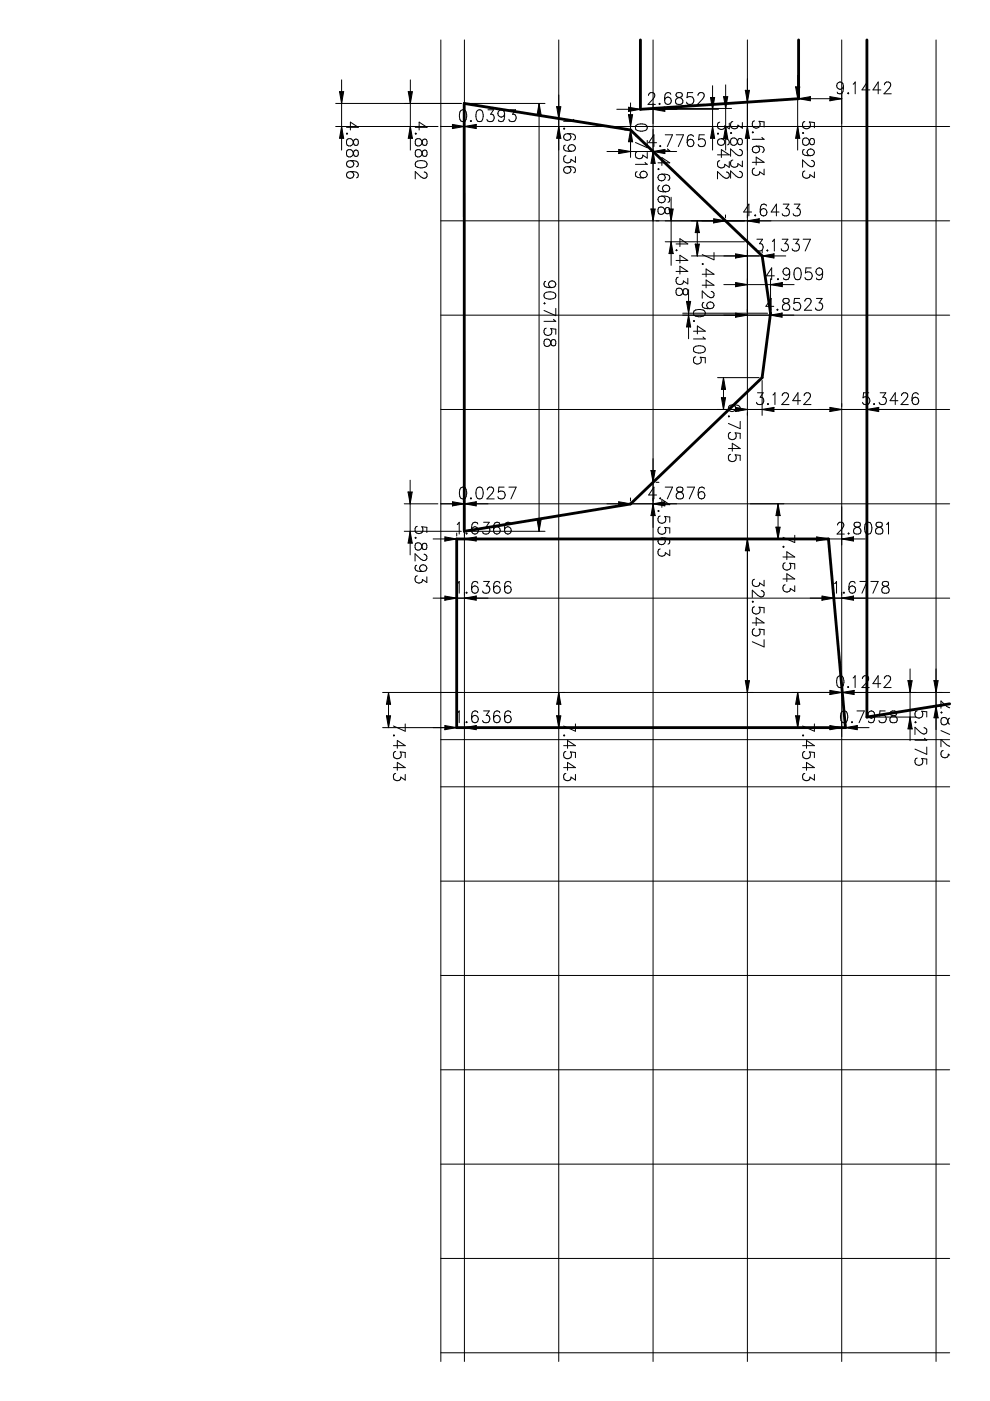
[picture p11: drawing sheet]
<svg xmlns="http://www.w3.org/2000/svg" width="210mm" height="297mm" viewBox="0 0 210 297" stroke-linecap="round" stroke-linejoin="round" font-family="sans-serif">
<g fill="none" stroke="#000" stroke-width=".21">
<path d="M72 19.4h.9l-.5 2.5zM72 19.4l.4 .3M72.1 19.5h.6l-.3 1.9zM72.3 19.6h.3l-.2 1.2zM72.4 19.7v.6zM72.4 16.9v14.9M86.6 19.4h.8l-.4 2.5zM86.6 19.4l.4 .3M86.7 19.5h.6l-.3 1.9zM86.8 19.6h.4l-.2 1.2zM87 19.7v.6zM87 16.9v14.9"/>
<path d="M93.5 8.5v280.2M98.5 8.5v280.2M118.5 8.5v280.2M138.5 8.5v280.2M143.5 19.8a.5 .5 0 0 0 .2 .8 .9 .9 0 0 1 .9 .4 .9 .9 0 0 1 0 1 .92 .92 0 0 1-1.4-.3 1.19 1.19 0 0 1 1.4-1.2l.1-.5a.8 .8 0 0 0-1.2-.2zM146.9 19.6h-1.1l-.1 1.1a.83 .83 0 0 1 1.2 0 .83 .83 0 0 1-.1 1.2 .83 .83 0 0 1-1.2-.2M151.1 18.2v13.6M153.9 18v13.8M158 19.2h.9l-.4 2.5zM158 19.2l.5 .3M158.2 19.3h.6l-.3 1.8zM158.3 19.4h.3l-.1 1.2z"/>
<path d="M158.5 19.5v.5zM158.5 8.5v280.2M168.7 18.4h.9l-.5 2.5zM168.7 18.4l.4 .3M168.8 18.5h.6l-.3 1.9zM169 18.6h.3l-.2 1.2zM169.1 18.7v.6zM169.1 15.9v15.9M169.3 19.7v.6M178.5 8.5v280.2M178.8 18.2a1.28 1.28 0 0 1-.6 1.7l-.6-.1-.1-.3M179.9 19.7v.2l-.2-.1z"/>
<path d="M180.9 17.9l.4-.5v2.5M184.4 19.1h-1.6l1.1-1.7v2.5M186.8 19.1h-1.7l1.1-1.7v2.5M187.5 18l.3-.5 .6-.1a.62 .62 0 0 1 .3 .9l-1.3 1.6h1.6M198.5 8.5v280.2M71.2 26.8h21.6M71.2 21.9h26.6M72.4 26.8l.5 2.5h-.9zM72.4 27.4l.3 1.8h-.6zM72.4 27.9l.2 1.2h-.3zM72.4 28.5v.5zM72.4 29l.5 .3"/>
<path d="M73.5 27h2.5l-1.7-1.1v1.7M73.6 29.6a.77 .77 0 0 1 .8-.2 .77 .77 0 0 1 .5 .7l.1 .4a.53 .53 0 0 0 .8 .2 .82 .82 0 0 0-.2-1.2l-.5 .1-.1 .2a.9 .9 0 0 1-.4 1 .9 .9 0 0 1-1-.1zM73.6 31.9a.77 .77 0 0 1 .8-.2 .77 .77 0 0 1 .5 .7l.1 .4a.53 .53 0 0 0 .8 .3 .82 .82 0 0 0-.2-1.3l-.5 .1-.1 .3a.9 .9 0 0 1-.4 .9 .9 .9 0 0 1-1 0zM73.6 28.2l.1 .1-.1 .1zM74.3 36.4a1.27 1.27 0 0 1 1.7 .6l-.2 .6-.2 .1M74.3 34.1a1.27 1.27 0 0 1 1.7 .6l-.2 .6-.2 .1M87 26.8l.4 2.5h-.8zM87 27.4l.3 1.8h-.6zM87 27.9l.2 1.2h-.4zM87 28.5v.5zM87 29l.4 .3M88 27h2.5l-1.6-1.1v1.7"/>
<path d="M88.1 29.6a.77 .77 0 0 1 .8-.2 .77 .77 0 0 1 .6 .7l.1 .4a.53 .53 0 0 0 .8 .2 .82 .82 0 0 0-.2-1.2l-.5 .1-.1 .2a.9 .9 0 0 1-.4 1 .9 .9 0 0 1-1.1-.1zM88.1 34.4a2.03 2.03 0 0 1 2.3 0 .7 .7 0 0 1-.3 1.1 2.25 2.25 0 0 1-2-.2zM88.1 31.9a.77 .77 0 0 1 .8-.2 .77 .77 0 0 1 .6 .7l.1 .4a.53 .53 0 0 0 .8 .3 .82 .82 0 0 0-.2-1.3l-.5 .1-.1 .3a.9 .9 0 0 1-.4 .9 .9 .9 0 0 1-1.1 0zM88.1 28.2l.2 .1-.2 .1zM89.9 36.5l.5 .2 .1 .7a.63 .63 0 0 1-.9 .3l-1.6-1.3v1.5M93.4 26.8h107.9M96 26.5l1.9 .3-1.9 .3zM96.1 26.7l1.2 .1-1.2 .2zM96.2 26.8l-.3 .5M96.2 26.8h.1M96.8 26.8h-.6M97.7 23.4a.7 .7 0 0 1 1.1 .4 2.25 2.25 0 0 1-.2 1.9 .77 .77 0 0 1-1.1-.4 2.2 2.2 0 0 1 .2-1.9z"/>
<path d="M98.4 25.6v.6M99 26.8l1.9-.3v.6zM99.1 21.9h16.4M99.6 26.8l1.2-.1v.3zM99.9 25.6v.2l-.2-.1zM100.7 26.8h.1M100.7 26.8h-.6M101 26.4v.9l-5.1-.9v.9M101 26.4l-5.1 .9M101 26.4l-.3 .4M101.3 23.4a.7 .7 0 0 1 1 .4 2.25 2.25 0 0 1-.2 1.9 .77 .77 0 0 1-1.1-.4 2.2 2.2 0 0 1 .3-1.9zM103.5 23.3h1.2l-.7 .9a.79 .79 0 0 1 .6 1.3 .79 .79 0 0 1-1.4-.2"/>
<path d="M107 24.1a1.28 1.28 0 0 1-.7 1.7l-.5-.1-.1-.3M108.1 23.3h1.2l-.6 .9a.79 .79 0 0 1 .6 1.3 .79 .79 0 0 1-1.4-.2M114.3 21.9v90.7M114.3 21.9l.4 2.5M114.3 21.9l-.4 2.5h.8M114.3 22.5l.3 1.8h-.6zM114.3 23l.2 1.2h-.4zM114.3 23.6v.5zM114.3 24.1l.4 .3M118 22.6h.9l-.4 2.5zM118 22.6l.5 .3M118.2 22.7h.6l-.3 1.9z"/>
<path d="M118.3 22.8h.3l-.1 1.2zM118.5 29h.1M118.5 22.9v.6M118.5 22.9h.1M118.5 26.8l.4 2.5h-.9zM118.5 27.4l.3 1.8h-.6zM118.5 27.9l.1 1.2h-.3zM118.5 28.5v.5M118.5 29l.4 .3M119.1 25.1h.6M119.6 27.2l.1 .1-.1 .1zM119.9 30.8a.69 .69 0 0 0-.3 1l.4 .2 1.2 .1"/>
<path d="M120 33a.79 .79 0 0 0-.2 1.4 .79 .79 0 0 0 1.3-.6l.9 .6v-1.2M120.3 28.3a1.27 1.27 0 0 1 1.7 .7l-.1 .5-.3 .2M120.3 35.3a1.27 1.27 0 0 1 1.7 .7l-.1 .5-.3 .1M121.5 25.3l.5 .4h-2.5M128.7 32.1h14.8M130.8 23.2h21.5M131.2 31.7l2.5 .4-2.5 .5zM131.3 31.8l1.8 .3-1.8 .3zM131.4 32l1.2 .1-1.2 .2zM131.5 32.1l-.3 .5M131.5 32.1h.1M132 32.1h-.5"/>
<path d="M132.4 27.6h.7M133.2 24.3h.9l-.4 2.5zM133.2 24.3l.5 .3M133.3 22.7l2.5 .5-2.5 .4zM133.4 22.9l1.8 .3-1.8 .3zM133.4 24.4h.6l-.3 1.9zM133.5 23l1.2 .2-1.2 .1zM133.5 24.5h.3l-.1 1.2zM133.6 23.2l-.3 .4M133.6 23.2h.1M133.7 29.8h.1M133.7 24.6v.6"/>
<path d="M133.7 24.6h.1M133.7 21.8v11.6M133.7 27.6l.4 2.5h-.9zM133.7 28.1l.3 1.9h-.6zM133.7 28.7l.1 1.2h-.3zM133.7 29.2v.6M133.7 29.8l.4 .3M134.1 23.2h-.5M134.8 26.6a2.03 2.03 0 0 1 2.3 0 .7 .7 0 0 1-.3 1.1 2.25 2.25 0 0 1-2-.2zM134.8 28.6l.2 .1-.2 .1zM135.1 36.4a.69 .69 0 0 0-.3 1l.4 .2 1.2 .1M135.2 32.1a.79 .79 0 0 0-.2 1.4 .79 .79 0 0 0 1.3-.6l.9 .6v-1.2"/>
<path d="M135.8 21.9v.7M136.8 34.4l.4 .4h-2.5M137.2 29.8v1.5l-2.5-1.1M137.5 20.2l.2-.4 .7-.2a.63 .63 0 0 1 .3 1l-1.3 1.5h1.5M138.5 34.3h.1M138.5 33.2l.1 1.2h-.3zM138.5 32.1l.4 2.5M138.5 32.1l-.5 2.5h.9M138.5 32.7l.3 1.8h-.6zM138.5 33.8v.5M138.5 23.2l2.5-.5v.9zM138.5 34.3l.4 .3"/>
<path d="M139 23.2l1.9-.3v.6zM139 32.1l1.9-.3v.6zM139.1 23h16M139.2 30.3h-1.7l1.1-1.7v2.5M139.5 34.5h2.5l-1.7-1.1v1.7M139.6 23.2l1.2-.2v.3zM139.6 32.1l1.2-.1v.3zM139.6 35.7l.1 .2-.1 .1zM139.9 21.9v.2l-.2-.1zM139.9 39.3a.69 .69 0 0 0-.3 1l.4 .3 1.2 .1M140 30.9v.2l-.1-.1zM140.3 36.9a1.27 1.27 0 0 1 1.7 .7l-.1 .5-.3 .1"/>
<path d="M140.7 23.2h.1M140.7 32.1h.1M140.7 32.1h-.6M140.7 23.2h-.6M141 31.7v.9l-2.5-.5M141 31.7l-2.5 .4M141 31.7l-.3 .4M141 22.7l-.3 .5M141 28.6h1.6l-1.1 2.5M141.5 31.6l.5 .4h-2.5M142.2 20a.65 .65 0 0 0-1-.2l-.2 .3-.1 1.2M143.4 28.6h1.5l-1.1 2.5"/>
<path d="M147 29a.65 .65 0 0 0-1-.3l-.2 .4-.1 1.2M148 20.2l.2-.4 .7-.2a.62 .62 0 0 1 .3 1l-1.3 1.5h1.5M149.4 28.6h-1.2l-.1 1.1a.83 .83 0 0 1 1.3-.1 .83 .83 0 0 1-.2 1.3 .83 .83 0 0 1-1.2-.3M150.6 20.7h.9l-.4 2.5zM150.6 20.7l.5 .3M150.8 20.8h.6l-.3 1.8zM150.9 20.9h.3l-.1 1.2zM151.1 21v.5zM151.1 26.8l.4 2.5h-.9zM151.1 27.4l.3 1.8h-.6zM151.1 27.9l.1 1.2h-.3zM151.1 28.5v.5z"/>
<path d="M151.1 29l.4 .3M152.1 32.8h2.5l-1.7-1.1v1.7M152.2 28.2l.1 .1-.1 .1zM152.6 25.9a.79 .79 0 0 0-.2 1.4 .79 .79 0 0 0 1.3-.6l.9 .6v-1.2M152.6 34.1a.79 .79 0 0 0-.2 1.3 .79 .79 0 0 0 1.3-.6l.9 .7v-1.2M152.9 29.4a1.27 1.27 0 0 1 1.7 .7l-.1 .5-.3 .1M153.4 20.5h.9l-.4 2.5zM153.4 20.5l.4 .3M153.6 20.6h.6l-.3 1.8zM153.7 20.7h.3l-.1 1.2zM153.8 20.8l.1 .5zM153.9 26.8l.4 2.5h-.9z"/>
<path d="M153.9 27.4l.3 1.8h-.6zM153.9 27.9l.1 1.2h-.3zM153.9 28.5l-.1 .5zM153.9 29l.4 .3M154 36.5l.5 .2 .1 .7a.63 .63 0 0 1-.9 .3l-1.6-1.3v1.5M155 29.5a.77 .77 0 0 1 .8-.2 .77 .77 0 0 1 .5 .6l.1 .5a.53 .53 0 0 0 .9 .2 .82 .82 0 0 0-.3-1.2l-.5 .1-.1 .2a.9 .9 0 0 1-.4 1 .9 .9 0 0 1-1-.1zM155 28.1l.1 .1-.1 .1zM155.4 25.8a.79 .79 0 0 0-.2 1.3 .79 .79 0 0 0 1.2-.6l1 .7v-1.2M155.4 33.9a.79 .79 0 0 0-.2 1.4 .79 .79 0 0 0 1.2-.6l1 .6v-1.2M156.8 31.7l.5 .2 .1 .7a.63 .63 0 0 1-1 .3l-1.5-1.3v1.5M156.8 36.3l.5 .3 .1 .6a.62 .62 0 0 1-1 .4l-1.5-1.4v1.6M158.5 26.8l.4 2.5h-.9z"/>
<path d="M158.5 27.4l.3 1.8h-.6zM158.5 27.9l.1 1.2h-.3zM158.5 28.5v.5zM158.5 29l.4 .3M159.1 21.7h.6M159.5 34.4h2.5l-1.7-1.1v1.7M159.6 27.9l.1 .2-.1 .1zM160 25.6a.83 .83 0 0 0-.3 1.2 .83 .83 0 0 0 1.2 .2 .83 .83 0 0 0 0-1.3l1.1 .1v1.1M160 35.6a.79 .79 0 0 0-.2 1.4 .79 .79 0 0 0 1.3-.6l.9 .7v-1.2M160.3 31a1.27 1.27 0 0 1 1.7 .6l-.1 .6-.3 .1M161.5 29.1l.5 .4h-2.5M167.9 20.9h.8"/>
<path d="M169.1 26.8l.5 2.5h-.9zM169.1 27.4l.3 1.8h-.6zM169.1 27.9l.2 1.2h-.3zM169.1 28.5v.5zM169.1 29l.5 .3M169.3 20.9h9.2M169.9 20.9l1.8-.3v.6zM170.3 29.5a.77 .77 0 0 1 .8-.2 .77 .77 0 0 1 .5 .6l.1 .5a.53 .53 0 0 0 .8 .2 .82 .82 0 0 0-.2-1.2l-.5 .1-.1 .2a.9 .9 0 0 1-.4 1 .9 .9 0 0 1-1-.1zM170.3 28.1l.1 .1-.1 .1zM170.4 20.9l1.2-.1v.3zM170.5 31.7a.69 .69 0 0 0-.2 1l.3 .2 1.2 .1M170.6 25.8a.83 .83 0 0 0-.2 1.2 .83 .83 0 0 0 1.2 .1 .83 .83 0 0 0 0-1.2l1.1 .1v1.1"/>
<path d="M170.6 36.2a.79 .79 0 0 0-.1 1.4 .79 .79 0 0 0 1.2-.6l1 .7v-1.2M171.5 20.9h-.5M171.5 20.9h.1M171.8 20.5v.9l-2.5-.5M171.8 20.5l-2.5 .4M171.8 20.5l-.3 .4M172.1 34l.4 .3 .2 .6a.63 .63 0 0 1-1 .3l-1.5-1.3v1.6M176.1 20.6l1.8 .3-1.8 .3zM176.2 20.8l1.2 .1-1.2 .2zM176.2 21.1l-.2 .3M176.3 20.9h.1M176.3 20.9l-.1 .2"/>
<path d="M176.8 20.9h-.5M178.5 20.9l-2.5-.4v.9M178.5 20.9l-2.5 .5M93.5 46.8h107.8M115.7 59.7a.69 .69 0 0 0-.3 1l.4 .2 1.2 .1M138 44.3h.9l-.4 2.5zM138 44.3l.5 .3M138.2 44.4h.6l-.3 1.9zM138.3 44.5h.3l-.1 1.2zM138.5 44.6h.1M138.5 44.6v.6M139.6 44.1a.77 .77 0 0 1 .8-.2 .77 .77 0 0 1 .5 .7l.2 .4a.53 .53 0 0 0 .8 .2 .82 .82 0 0 0-.3-1.2l-.4 .1-.1 .2a.9 .9 0 0 1-.5 1 .9 .9 0 0 1-1-.1z"/>
<path d="M140.3 41.6a1.27 1.27 0 0 1 1.7 .6l-.1 .6-.3 .1M141 51.3h16.8M141.9 44.3h.8l-.4 2.5zM141.9 44.3l.4 .3M142 44.4h.6l-.3 1.9zM142.1 44.5h.3l-.1 1.2zM142.3 44.6v.6zM142.3 41.8v14.5M142.3 51.3l.4 2.5h-.8zM142.3 51.8l.3 1.9h-.6zM142.3 52.4l.1 1.2h-.3zM142.3 52.9v.6z"/>
<path d="M142.3 53.5l.4 .3M143.3 51.7h2.5l-1.6-1.1v1.7M143.3 55.2h2.5l-1.6-1.1v1.7M143.3 57.6h2.5l-1.6-1.2v1.7M143.4 52.9l.2 .2-.2 .1zM143.8 58.8a.79 .79 0 0 0-.2 1.4 .79 .79 0 0 0 1.3-.6l.9 .6v-1.2M146.6 54.3h20M147.4 51.8l.4 2.5M147.4 51.8h.9l-.5 2.5M147.4 51.8l.4 .3M147.5 51.9h.6l-.3 1.8zM147.7 52h.3l-.2 1.2z"/>
<path d="M147.8 52.1v.5M147.8 52.1h.1M147.8 49h.1M147.8 46.8v7.5M147.8 46.8l.5 2.5M147.8 46.8l-.4 2.5h.9M147.8 47.4l.3 1.8h-.6zM147.8 47.9l.2 1.2h-.3zM147.8 48.5l.1 .5M147.9 49l.4 .3M148.9 58.1h2.5l-1.7-1.1v1.7M149 55.9l.1 .1-.1 .1z"/>
<path d="M151.3 46.4l2.5 .4-2.5 .5zM151.4 53.5v1.6l-2.5-1.1M151.4 46.5l1.9 .3-1.9 .3zM151.5 46.7l1.2 .1-1.2 .2zM151.6 46.8l-.3 .5M151.6 46.8h.6zM153.8 45.6v.6M156 53.8l2.5 .5-2.5 .4zM156 59.9l2.5 .4-2.5 .5zM156.1 54l1.8 .3-1.8 .3zM156.1 54.6l-.1 .1M156.2 54.1l1.2 .2-1.2 .1z"/>
<path d="M156.2 54.4l-.1 .2M156.3 54.2l.5 .1zM156.3 54.3l-.1 .1M158.5 46.8l2.5-.4v.9zM159 46.8l1.9-.3v.6zM159.3 45h-1.6l1.1-1.7v2.5M159.6 46.8l1.2-.1v.3zM160.1 46.8h.6zM160.1 45.6v.2l-.1-.1zM160.5 50.7h1.2l-.7 1a.79 .79 0 0 1 .6 1.2 .79 .79 0 0 1-1.3-.2M161 46.4l-.3 .4M161.6 54.3l2.5-.5v.9z"/>
<path d="M161.6 53v.6M162.1 54.3l1.9-.3v.6zM162.5 43.7a.65 .65 0 0 0-1-.3l-.2 .4-.1 1.2M162.7 54.3l1.2-.2v.3zM162.7 53v.2l-.1-.1zM163.2 54.3h.6zM163.4 59.1v6.7M163.8 51.2l.4-.5v2.5M164.1 53.8l-.3 .4M164.2 58.5h-1.7l1.1-1.7v2.5M165 59.1v.2l-.2-.1zM165.2 45h-1.7l1.1-1.7v2.5"/>
<path d="M165.8 50.7h1.2l-.6 1a.79 .79 0 0 1 .6 1.2 .79 .79 0 0 1-1.4-.2M165.9 59.9l-.3 .4M166.1 43.3h1.2l-.7 .9a.79 .79 0 0 1 .6 1.3 .79 .79 0 0 1-1.4-.2M167.4 57.7a1.28 1.28 0 0 1-.6 1.6l-.6-.1-.1-.2M168.2 50.7h1.2l-.7 1a.79 .79 0 0 1 .6 1.2 .79 .79 0 0 1-1.3-.2M168.4 43.3h1.2l-.6 .9a.79 .79 0 0 1 .5 1.3 .79 .79 0 0 1-1.3-.2M168.7 56.9a.7 .7 0 0 1 1.1 .4 2.25 2.25 0 0 1-.2 1.9 .77 .77 0 0 1-1.2-.4 2.21 2.21 0 0 1 .3-1.9zM170.3 50.7h1.5l-1.1 2.5M172 56.8h-1.1l-.1 1.1a.83 .83 0 0 1 1.2 0 .83 .83 0 0 1-.1 1.2 .83 .83 0 0 1-1.2-.3M174.4 57.7a1.28 1.28 0 0 1-.6 1.6l-.6-.1-.1-.2M93.5 66.8h107.8M115.4 62.2a2.02 2.02 0 0 1 2.3 0 .7 .7 0 0 1-.3 1.1 2.25 2.25 0 0 1-2-.2z"/>
<path d="M115.4 72.1a.77 .77 0 0 1 .8-.2 .77 .77 0 0 1 .6 .7l.1 .4a.53 .53 0 0 0 .8 .2 .82 .82 0 0 0-.2-1.2l-.5 .1-.1 .2a.9 .9 0 0 1-.4 1 .9 .9 0 0 1-1.1-.1zM115.4 64.2l.2 .1-.2 .1zM115.8 69.6a.83 .83 0 0 0-.3 1.2 .83 .83 0 0 0 1.3 .1 .83 .83 0 0 0 0-1.2l1 .1v1.1M117.4 67.7l.4 .4h-2.5M117.8 65.4v1.5l-2.5-1.1M143.4 61.3a.77 .77 0 0 1 .8-.2 .77 .77 0 0 1 .6 .7l.1 .4a.53 .53 0 0 0 .8 .2 .82 .82 0 0 0-.2-1.2l-.5 .1-.1 .2a.9 .9 0 0 1-.4 1 .9 .9 0 0 1-1.1-.1zM144.7 66.4h18M145.6 63.9h.8l-.4 2.5zM145.6 63.9l.4 .3M145.7 64h.6l-.3 1.9zM145.8 64.1h.3l-.1 1.2zM146 64.2v.6z"/>
<path d="M146 61.4v10.4M146 66.8l.4 2.5h-.8zM146 67.4l.3 1.8h-.6zM146 67.9l.1 1.2h-.3zM146 68.5v.5zM146 69l.4 .3M147 70.2h2.5l-1.6-1.1v1.7M147.1 73.7a2.02 2.02 0 0 1 2.3 0 .7 .7 0 0 1-.3 1 2.25 2.25 0 0 1-2-.2zM147.1 66a2.03 2.03 0 0 1 2.3 0 .7 .7 0 0 1-.3 1 2.25 2.25 0 0 1-2-.2zM147.1 67.9l.2 .2-.2 .1zM147.5 75.6a.83 .83 0 0 0-.3 1.3 .83 .83 0 0 0 1.3 .1 .83 .83 0 0 0 0-1.3l1 .2v1.1M148.9 60.5h2.5l-1.7-1.1v1.6"/>
<path d="M149.1 71.4l.4 .5h-2.5M149.2 64.1a.69 .69 0 0 0-.2 1l.4 .2 1.1 .1M150.8 61.8l.5 .2 .1 .7a.62 .62 0 0 1-1 .3l-1.5-1.3v1.5M153.5 60.3h14.9M156 66.4l2.5 .4-2.5 .5zM156.1 60l1.8 .3-1.8 .3zM156.1 66.5l1.8 .3-1.8 .3zM156.1 67.1l-.1 .2M156.1 60.6l-.1 .2M156.2 60.2l1.2 .1-1.2 .2zM156.2 66.7l1.2 .1-1.2 .2zM156.2 67l-.1 .1"/>
<path d="M156.2 60.5l-.1 .1M156.3 60.3h.5zM156.3 66.8h.5zM156.3 66.8l-.1 .2M156.3 60.4l-.1 .1M163.3 66.8l2.5-.4v.9zM163.3 65.6v.6M163.4 60.3l2.5-.4v.9zM163.9 66.8l1.8-.3v.6zM163.9 60.3l1.9-.3v.6zM164.1 65h-1.7l1.1-1.7v2.5M164.4 66.8l1.2-.1v.3z"/>
<path d="M164.5 60.3l1.2-.1v.3zM164.8 65.6v.2l-.1-.1zM165 66.8h.5zM165 60.3h.6zM165.8 66.4l-.3 .4M166.1 63.4a.5 .5 0 0 0 .2 .8 .9 .9 0 0 1 1 .4 .9 .9 0 0 1-.1 1.1 .92 .92 0 0 1-1.3-.4 1.19 1.19 0 0 1 1.3-1.2l.1-.4a.8 .8 0 0 0-1.2-.3zM169.5 63.3h-1.1l-.1 1.1a.83 .83 0 0 1 1.3-.1 .83 .83 0 0 1-.2 1.3 .83 .83 0 0 1-1.2-.3M170.7 63.9l.2-.5 .6-.1a.63 .63 0 0 1 .4 .9l-1.3 1.6h1.5M173.1 63.3h1.2l-.6 .9a.79 .79 0 0 1 .6 1.3 .79 .79 0 0 1-1.4-.2M93.5 86.8h107.8M138 99.8h.9l-.4 2.5zM138 99.8l.5 .3"/>
<path d="M138.2 99.9h.6l-.3 1.8zM138.3 100h.3l-.1 1.2zM152.1 80.1h8.9M153 84.3l.4 2.5M153 84.3h.8l-.4 2.5M153 84.3l.4 .3M153.1 84.4h.6l-.3 1.9zM153.2 84.5h.4l-.2 1.2zM153.4 82.3h.1M153.4 84.6v.6M153.4 84.6h.1M153.4 80.1v6.7"/>
<path d="M153.4 80.1l.4 2.5M153.4 80.1l-.4 2.5h.8M153.4 80.6l.3 1.9h-.6zM153.4 81.2l.2 1.2h-.4zM153.4 81.7v.6M153.4 82.3l.4 .3M154.4 95.1h2.5l-1.6-1.1v1.7M154.5 88.2l.2 .1-.2 .1zM154.9 91.7a.83 .83 0 0 0-.3 1.2 .83 .83 0 0 0 1.3 .1 .83 .83 0 0 0 0-1.2l1 .1v1.1M154.9 96.3a.83 .83 0 0 0-.3 1.2 .83 .83 0 0 0 1.3 .2 .83 .83 0 0 0 0-1.3l1 .1v1.1M155.3 85.8a1.27 1.27 0 0 1 1.6 .7l-.1 .5-.2 .2M156 86.4l2.5 .4-2.5 .5z"/>
<path d="M156.1 87.1l-.1 .2M156.1 86.5l1.8 .3-1.8 .3zM156.2 87l-.1 .1M156.2 86.7l1.2 .1-1.2 .2zM156.3 86.8l-.1 .2M156.3 86.8h.1M156.8 86.8h-.5M156.9 89.3v1.6l-2.5-1.1M160.6 83.3h1.2l-.6 .9a.79 .79 0 0 1 .6 1.3 .79 .79 0 0 1-1.4-.2M161.6 86.8l2.5-.4v.9zM161.6 80.7v7.4M162.1 86.8l1.9-.3v.6z"/>
<path d="M162.7 86.8l1.2-.1v.3zM162.8 85.6v.2l-.1-.1zM163.8 86.8h-.6M163.8 86.8h.1M163.9 83.8l.4-.5v2.5M164 86.5l-.2 .3M164.1 86.4l-.1 .1M165.9 83.9l.2-.5 .6-.1a.63 .63 0 0 1 .4 .9l-1.3 1.6h1.5M169.7 85h-1.6l1.1-1.7v2.5M170.5 83.9l.3-.5 .6-.1a.63 .63 0 0 1 .3 .9l-1.3 1.6h1.6M176 86.4l2.5 .4-2.5 .5zM176.1 86.5l1.8 .3-1.8 .3z"/>
<path d="M176.2 87l-.2 .3M176.2 86.7l1.2 .1-1.2 .2zM176.3 86.8l-.1 .2M176.3 86.8h.1M176.8 86.8h-.5M183.8 86.8l2.5-.4v.9zM183.8 85.6v.6M184.2 83.3h-1.1l-.1 1.1a.83 .83 0 0 1 1.2-.1 .83 .83 0 0 1-.1 1.3 .83 .83 0 0 1-1.2-.3M184.4 86.8l1.8-.3v.6zM184.9 86.8l1.2-.1v.3zM185.3 85.6v.2l-.1-.1zM186 86.8h-.5"/>
<path d="M186 86.8h.1M186.3 86.4l-.3 .4M186.6 83.3h1.2l-.6 .9a.79 .79 0 0 1 .6 1.3 .79 .79 0 0 1-1.4-.2M190.4 85h-1.7l1.1-1.7v2.5M191.1 83.9l.3-.5 .6-.1a.63 .63 0 0 1 .4 .9l-1.4 1.6h1.6M194.7 83.7a.65 .65 0 0 0-1-.3l-.2 .4-.1 1.2M85.7 112.6h12.1M85.7 106.8h7.1M86.5 104.3h.9l-.4 2.5zM86.5 104.3l.4 .3M86.7 104.4h.6l-.3 1.9zM86.8 104.5h.3l-.1 1.2z"/>
<path d="M86.9 104.6l.1 .6zM87 101.8v15.8M87 112.6l.4 2.5h-.9zM87 113.2l.3 1.8h-.6zM87 113.7l.1 1.2h-.3zM87 114.3v.5zM87 114.8l.4 .3M88.1 115.3a.77 .77 0 0 1 .8-.2 .77 .77 0 0 1 .5 .7l.2 .4a.53 .53 0 0 0 .8 .2 .82 .82 0 0 0-.3-1.2l-.4 .1-.1 .2a.9 .9 0 0 1-.5 1 .9 .9 0 0 1-1-.1zM88.1 113.9l.1 .1-.1 .1zM88.4 119.8a.69 .69 0 0 0-.3 1l.4 .3 1.2 .1M88.5 111.6a.83 .83 0 0 0-.3 1.2 .83 .83 0 0 0 1.2 .1 .83 .83 0 0 0 0-1.2l1.1 .1v1.1M89.9 117.5l.5 .3 .1 .6a.62 .62 0 0 1-.9 .3l-1.6-1.3v1.6"/>
<path d="M91.8 114.3h11.7M93.4 106.8h107.9M94.3 113.8l2.5 .5-2.5 .4zM94.4 114l1.9 .3-1.9 .3zM94.5 114.1l1.2 .2-1.2 .1zM94.6 114.3h.1M94.6 114.3l-.3 .4M95.2 114.3h-.6M96 106.5l1.9 .3-1.9 .3zM96.1 106.7l1.2 .1-1.2 .2zM96.2 106.8l-.3 .5M96.2 106.8h.1"/>
<path d="M96.8 106.8h-.6M96.8 113v.6M96.9 111.2l.5-.5v2.5M97.7 103.4a.7 .7 0 0 1 1.1 .4 2.25 2.25 0 0 1-.2 1.9 .77 .77 0 0 1-1.1-.4 2.2 2.2 0 0 1 .2-1.9zM98.4 105.6v.6M98.5 114.3l2.5-.5v.9zM98.9 113v.2l-.1-.1zM99 106.8l1.9-.3v.6zM99 114.3l1.9-.3v.6zM99.1 112.6h16.4M99.6 106.8l1.2-.1v.3zM99.6 114.3l1.2-.2v.3z"/>
<path d="M99.9 105.6v.2l-.2-.1zM100.7 106.8h.1M100.7 114.3h.1M100.7 114.3h-.6M100.7 106.8h-.6M101 106.4v.9l-5.1-.9v.9M101 113.8l-.3 .5M101 106.4l-5.1 .9M101 106.4l-.3 .4M101.3 103.4a.7 .7 0 0 1 1 .4 2.25 2.25 0 0 1-.2 1.9 .77 .77 0 0 1-1.1-.4 2.2 2.2 0 0 1 .3-1.9zM101.3 111.1a.65 .65 0 0 0-1-.2l-.2 .3-.1 1.2M102.5 110.7h1.2l-.6 1a.79 .79 0 0 1 .6 1.2 .79 .79 0 0 1-1.4-.1"/>
<path d="M103.3 103.9l.3-.5 .6-.1a.63 .63 0 0 1 .4 .9l-1.4 1.6h1.6M106 111.1a.65 .65 0 0 0-1-.2l-.3 .3-.1 1.2M106.9 103.3h-1.1l-.1 1.1a.83 .83 0 0 1 1.2-.1 .83 .83 0 0 1-.1 1.3 .83 .83 0 0 1-1.2-.3M107.9 103.3h1.5l-1.1 2.5M108.3 111.1a.65 .65 0 0 0-1-.2l-.2 .3-.1 1.2M113.9 110.1l.4 2.5M113.9 110.1h.8l-.4 2.5M113.9 110.1l.4 .3M114 110.2h.6l-.3 1.9zM114.1 110.3h.4l-.2 1.2zM114.3 110.4v.6zM131.2 106.4l2.5 .4-2.5 .5z"/>
<path d="M131.3 106.5l1.8 .3-1.8 .3zM131.4 106.7l1.2 .1-1.2 .2zM131.5 106.8l-.3 .5M131.5 106.8h.1M132 106.8h-.5M133.7 105.6v.6M138.5 109h.1M138.5 100.1v.5M138.5 100.1h.1M138.5 106.8l-.5 2.5h.9M138.5 107.4l.3 1.8h-.6zM138.5 107.9l.1 1.2h-.3z"/>
<path d="M138.5 106.8l.4 2.5M138.5 108.5v.5M138.5 109l.4 .3M139 106.8l1.9-.3v.6zM139.1 102.3h.6M139.2 105h-1.7l1.1-1.7v2.5M139.5 107h2.5l-1.7-1.1v1.7M139.6 106.8l1.2-.1v.3zM139.6 108.2l.1 .1-.1 .1zM140 109.4a.83 .83 0 0 0-.3 1.2 .83 .83 0 0 0 1.2 .1 .83 .83 0 0 0 0-1.2l1.1 .1v1.1M140 111.7a.83 .83 0 0 0-.3 1.2 .83 .83 0 0 0 1.2 .2 .83 .83 0 0 0 0-1.3l1.1 .1v1.1M140 116.4a.79 .79 0 0 0-.2 1.4 .79 .79 0 0 0 1.3-.6l.9 .6v-1.2"/>
<path d="M140 105.6v.2l-.1-.1zM140.3 114.1a1.27 1.27 0 0 1 1.7 .6l-.1 .6-.3 .1M140.7 106.8h-.6M140.7 106.8h.1M141 106.4l-2.5 .4M141 106.4v.9l-2.5-.5M141 106.4l-.3 .4M141 103.3h1.6l-1.1 2.5M143.6 103.4a.5 .5 0 0 0 .2 .8 .9 .9 0 0 1 1 .4 .9 .9 0 0 1-.1 1.1 .92 .92 0 0 1-1.3-.4 1.2 1.2 0 0 1 1.3-1.2l.1-.4a.8 .8 0 0 0-1.2-.3zM145.7 103.3h1.5l-1.1 2.5M149.4 103.7a.65 .65 0 0 0-1.1-.3l-.2 .4-.1 1.2M158.5 114.3l.4 2.5h-.9z"/>
<path d="M158.5 114.8l.3 1.9h-.6zM158.5 115.4l.1 1.2h-.3zM158.5 115.9v.6zM158.5 116.5l.4 .3M159.1 114.3h7.1M164.5 111.8l.5 2.5M164.5 111.8h.9l-.4 2.5M164.5 111.8l.5 .3M164.7 111.9h.6l-.3 1.8zM164.8 112h.3l-.1 1.2zM165 112.1v.5M165 112.1h.1"/>
<path d="M165 109h.1M165 106.8v7.5M165 106.8l.4 2.5M165 106.8l-.5 2.5h.9M165 107.4l.3 1.8h-.6zM165 107.9l.1 1.2h-.3zM165 108.5v.5M165 109l.4 .3M166 118.1h2.5l-1.7-1.1v1.7M166.1 115.8l.1 .1-.1 .1zM166.5 119.3a.83 .83 0 0 0-.3 1.2 .83 .83 0 0 0 1.2 .2 .83 .83 0 0 0 0-1.3l1.1 .1v1.1M168.5 113.5v1.5l-2.5-1.1"/>
<path d="M170.7 114.3h12.8M173.2 113.8l2.5 .5-2.5 .4zM173.3 114l1.8 .3-1.8 .3zM173.4 114.1l1.2 .2-1.2 .1zM173.5 114.3l-.3 .4M173.5 114.3h.1M174 114.3h-.5M175.7 114.9v.6M177.6 111.3l.2-.4 .7-.2a.62 .62 0 0 1 .3 1l-1.3 1.5h1.5M178.5 114.3l2.5-.5v.9zM179 114.3l1.9-.3v.6zM179.6 114.3l1.2-.2v.3z"/>
<path d="M179.9 113v.2l-.1-.1zM180.7 114.3h-.6M180.7 114.3h.1M181 113.8l-.3 .5M181.2 110.9a.5 .5 0 0 0 .2 .8 .9 .9 0 0 1 1 .4 .9 .9 0 0 1-.1 1 .92 .92 0 0 1-1.3-.3 1.19 1.19 0 0 1 1.3-1.2l.1-.5a.8 .8 0 0 0-1.2-.2zM183.7 110.9a.7 .7 0 0 1 1 .3 2.25 2.25 0 0 1-.2 1.9 .77 .77 0 0 1-1.1-.3 2.2 2.2 0 0 1 .3-1.9zM185.9 110.9a.5 .5 0 0 0 .2 .8 .9 .9 0 0 1 .9 .4 .9 .9 0 0 1 0 1 .92 .92 0 0 1-1.4-.3 1.19 1.19 0 0 1 1.4-1.2l.1-.5a.8 .8 0 0 0-1.2-.2zM188 111.2l.4-.5v2.5M88.5 122.1a.79 .79 0 0 0-.2 1.4 .79 .79 0 0 0 1.3-.6l.9 .6v-1.2M91.8 126.8h109.5M94.3 126.4l2.5 .4-2.5 .5zM94.4 126.5l1.9 .3-1.9 .3z"/>
<path d="M94.5 126.7l1.2 .1-1.2 .2zM94.6 126.8h.6zM94.6 126.8l-.3 .5M96.8 125.6v.6M96.9 123.8l.5-.5v2.5M98.5 126.8l2.5-.4v.9zM98.9 125.6v.2l-.1-.1zM99 126.8l1.9-.3v.6zM99.6 126.8l1.2-.1v.3zM100.1 126.8h.6zM101 126.4l-.3 .4M101.3 123.7a.65 .65 0 0 0-1-.3l-.2 .4-.1 1.2"/>
<path d="M102.5 123.3h1.2l-.6 .9a.79 .79 0 0 1 .6 1.3 .79 .79 0 0 1-1.4-.2M106 123.7a.65 .65 0 0 0-1-.3l-.3 .4-.1 1.2M108.3 123.7a.65 .65 0 0 0-1-.3l-.2 .4-.1 1.2M159.5 132.1h2.5l-1.7-1.1v1.6M159.6 127.5l.1 .1-.1 .1zM160 122.8a.79 .79 0 0 0-.2 1.4 .79 .79 0 0 0 1.3-.6l.9 .6v-1.2M160 128.6a.83 .83 0 0 0-.3 1.3 .83 .83 0 0 0 1.2 .1 .83 .83 0 0 0 0-1.3l1.1 .2v1.1M160 133.3a.83 .83 0 0 0-.3 1.2 .83 .83 0 0 0 1.2 .1 .83 .83 0 0 0 0-1.2l1.1 .1v1.1M161.4 125.2l.5 .3 .1 .6a.62 .62 0 0 1-.9 .4l-1.6-1.4v1.6M162 135.6v1.6l-2.5-1.1M166 122.7h2.5l-1.7-1.1v1.7M166.5 124a.79 .79 0 0 0-.2 1.4 .79 .79 0 0 0 1.3-.6l.9 .6v-1.2"/>
<path d="M174.3 126.4l2.5 .4-2.5 .5zM174.4 126.5l1.8 .3-1.8 .3zM174.5 126.7l1.2 .1-1.2 .2zM174.6 126.8l-.3 .5M174.6 126.8h.5zM176.8 125.6v.6M176.9 123.8l.5-.5v2.5M178.5 126.8l2.5-.4v.9zM178.9 125.6v.2l-.1-.1zM179 126.8l1.9-.3v.6zM179.6 126.8l1.2-.1v.3zM180.1 126.8h.6z"/>
<path d="M181 126.4l-.3 .4M181.3 123.7a.65 .65 0 0 0-1-.3l-.2 .4-.1 1.2M182.3 123.3h1.6l-1.1 2.5M184.6 123.3h1.6l-1.1 2.5M187.2 123.4a.5 .5 0 0 0 .2 .8 .9 .9 0 0 1 1 .4 .9 .9 0 0 1-.1 1.1 .92 .92 0 0 1-1.3-.4 1.19 1.19 0 0 1 1.3-1.2l.1-.4a.8 .8 0 0 0-1.2-.3zM81.1 146.8h120.2M81.1 154.3h22.4M81.9 151.8h.9l-.4 2.5M81.9 151.8l.5 2.5M81.9 151.8l.5 .3M82.1 151.9h.6l-.3 1.8zM82.2 152h.3l-.1 1.2z"/>
<path d="M82.4 152.1h.1M82.4 149h.1M82.4 152.1v.5M82.4 146.8l-.5 2.5h.9M82.4 147.4l.3 1.8h-.6zM82.4 147.9l.1 1.2h-.3zM82.4 146.8v7.5M82.4 146.8l.4 2.5M82.4 148.5v.5M82.4 149l.4 .3M83.4 158.1h2.5l-1.7-1.1v1.7M83.5 155.8l.1 .1-.1 .1z"/>
<path d="M83.9 159.3a.83 .83 0 0 0-.3 1.2 .83 .83 0 0 0 1.3 .2 .83 .83 0 0 0-.1-1.3l1.1 .1v1.1M85.9 153.5v1.5l-2.5-1.1M93.5 156.8h107.8M94.3 153.8l2.5 .5-2.5 .4zM94.4 154l1.9 .3-1.9 .3zM94.5 154.1l1.2 .2-1.2 .1zM94.6 154.3l-.3 .4M94.6 154.3h.6zM96.8 153v.6M96.9 151.2l.5-.5v2.5M98.5 154.3l2.5-.5v.9zM98.9 153v.2l-.1-.1z"/>
<path d="M99 154.3l1.9-.3v.6zM99.6 154.3l1.2-.2v.3zM100.1 154.3h.6zM101 153.8l-.3 .5M101.3 151.1a.65 .65 0 0 0-1-.2l-.2 .3-.1 1.2M102.5 150.7h1.2l-.6 1a.79 .79 0 0 1 .6 1.2 .79 .79 0 0 1-1.4-.1M106 151.1a.65 .65 0 0 0-1-.2l-.3 .3-.1 1.2M108.3 151.1a.65 .65 0 0 0-1-.2l-.2 .3-.1 1.2M118 151.8h.9l-.4 2.5zM118 151.8l.5 .3M118.2 151.9h.6l-.3 1.8zM118.3 152h.3l-.1 1.2z"/>
<path d="M118.5 152.1h.1M118.5 149h.1M118.5 152.1v.5M118.5 146.8l.4 2.5h-.9zM118.5 147.4l.3 1.8h-.6zM118.5 147.9l.1 1.2h-.3zM118.5 148.5v.5M118.5 149l.4 .3M119.1 154.3h.6M119.5 158.1h2.5l-1.7-1.1v1.7M119.6 155.8l.1 .1-.1 .1zM120 159.3a.83 .83 0 0 0-.3 1.2 .83 .83 0 0 0 1.2 .2 .83 .83 0 0 0 0-1.3l1.1 .1v1.1"/>
<path d="M122 153.5v1.5l-2.5-1.1M158 144.3h.9l-.4 2.5zM158 144.3l.5 .3M158.2 144.4h.6l-.3 1.9zM158.3 144.5h.3l-.1 1.2zM158.5 144.6v.6zM167.9 154.3h16.4M168.7 151.8l.4 2.5M168.7 151.8h.9l-.5 2.5M168.7 151.8l.4 .3M168.8 151.9h.6l-.3 1.8zM169 152h.3l-.2 1.2z"/>
<path d="M169.1 152.1v.5zM169.1 146.8v7.5M169.1 146.8l.5 2.5M169.1 146.8l-.4 2.5h.9M169.1 147.4l.3 1.8h-.6zM169.1 147.9l.2 1.2h-.3zM169.1 148.5v.5zM169.1 149l.5 .3M170.2 158.1h2.5l-1.7-1.1v1.7M170.3 155.8l.1 .1-.1 .1zM170.6 159.3a.83 .83 0 0 0-.2 1.2 .83 .83 0 0 0 1.2 .2 .83 .83 0 0 0 0-1.3l1.1 .1v1.1M172.7 153.5v1.5l-2.5-1.1"/>
<path d="M176 146.4l2.5 .4-2.5 .5zM176 153.8l2.5 .5-2.5 .4zM176.1 146.5l1.8 .3-1.8 .3zM176.1 154l1.8 .3-1.8 .3zM176.2 146.7l1.2 .1-1.2 .2zM176.2 154.1l1.2 .2-1.2 .1zM176.2 147l-.2 .3M176.2 154.4l-.2 .3M176.3 146.8h.1M176.3 154.3h.5zM176.3 146.8l-.1 .2M176.3 154.3l-.1 .1"/>
<path d="M176.8 146.8h-.5M177.7 143.4a.7 .7 0 0 1 1.1 .4 2.25 2.25 0 0 1-.2 1.9 .77 .77 0 0 1-1.1-.4 2.21 2.21 0 0 1 .2-1.9zM178.5 150.9a.7 .7 0 0 1 1.1 .3 2.25 2.25 0 0 1-.2 1.9 .77 .77 0 0 1-1.1-.3 2.21 2.21 0 0 1 .2-1.9zM178.6 146.8l2.5-.4v.9zM178.6 145.6v.6M179.1 146.8l1.9-.3v.6zM179.3 154.3l2.5-.5v.9zM179.3 153v.6M179.7 146.8l1.2-.1v.3zM179.8 154.3l1.9-.3v.6zM179.8 145.6v.2l-.1-.1zM180.4 154.3l1.2-.2v.3z"/>
<path d="M180.6 153v.2l-.1-.1zM180.8 146.8h-.6M180.8 146.8h.1M180.9 143.8l.4-.5v2.5M180.9 154.3h.6zM181.1 146.4l-.3 .4M181.7 150.7h1.5l-1.1 2.5M181.8 153.8l-.3 .5M182.9 143.9l.2-.5 .6-.1a.62 .62 0 0 1 .4 .9l-1.3 1.6h1.5M184.4 152h9.8M185.5 151.6a1.28 1.28 0 0 1-.7 1.6l-.6-.1-.1-.2M186.7 145h-1.6l1.1-1.7v2.5"/>
<path d="M187.5 143.9l.3-.5 .6-.1a.62 .62 0 0 1 .3 .9l-1.3 1.6h1.6M187.7 150.7h-1.1l-.1 1.1a.83 .83 0 0 1 1.2 0 .83 .83 0 0 1-.1 1.2 .83 .83 0 0 1-1.2-.2M188.9 150.9a.5 .5 0 0 0 .2 .8 .9 .9 0 0 1 1 .4 .9 .9 0 0 1-.1 1 .92 .92 0 0 1-1.3-.3 1.2 1.2 0 0 1 1.3-1.2l.1-.5a.8 .8 0 0 0-1.2-.2zM192.5 144.3h.9l-.4 2.5zM192.5 144.3l.4 .3M192.7 144.4h.6l-.3 1.9zM192.8 144.5h.3l-.1 1.2zM192.9 144.6h.1M192.9 154.2h.1M192.9 144.6l.1 .6M193 141.8v15.2M193 152l.4 2.5h-.9z"/>
<path d="M193 152.6l.3 1.8h-.6zM193 153.1l.1 1.2h-.3zM193 153.7v.5M193 154.2l.4 .3M194.1 153l.1 .1-.1 .1zM194.5 150.7a.83 .83 0 0 0-.3 1.2 .83 .83 0 0 0 1.2 .1 .83 .83 0 0 0 0-1.2l1.1 .1v1.1M195.9 154.3l.5 .2 .1 .7a.63 .63 0 0 1-1 .3l-1.5-1.3v1.5M196 156.5l.5 .4h-2.5M196.5 158.4v1.5l-2.5-1.1M198 144.3h.9l-.4 2.5zM198 144.3l.5 .3M198.2 144.4h.6l-.3 1.9z"/>
<path d="M198.3 144.5h.3l-.1 1.2zM198.5 144.6v.6M198.5 144.6h.1M198.5 151.9h.1M198.5 149.7l.4 2.5h-.9zM198.5 150.2l.3 1.9h-.6zM198.5 150.8l.1 1.2h-.3zM198.5 151.3v.6M198.5 151.9l.4 .3M199.1 149.7h.6M199.5 154.9l1.8 .8M199.6 151l.1 .1-.1 .1z"/>
<path d="M200 159.1a.79 .79 0 0 0-.2 1.4 .79 .79 0 0 0 1.3-.6l.2 .2M201.3 150l-.6-.3-1.2-1.1v1.6M201.3 152.3l-.2 .3a.9 .9 0 0 1-.5 .9 .9 .9 0 0 1-1 0 .92 .92 0 0 1 .4-1.4 1.19 1.19 0 0 1 1.2 1.4h.1M201.3 158.2l-.6-.3-1.2-1.1v1.5M83.4 162.7h2.5l-1.7-1.1v1.7M83.9 164a.79 .79 0 0 0-.2 1.4 .79 .79 0 0 0 1.3-.6l.9 .6v-1.2M93.5 166.8h107.8M119.5 162.7h2.5l-1.7-1.1v1.7M120 164a.79 .79 0 0 0-.2 1.4 .79 .79 0 0 0 1.3-.6l.9 .6v-1.2M170.2 162.7h2.5l-1.7-1.1v1.7M170.6 164a.79 .79 0 0 0-.1 1.4 .79 .79 0 0 0 1.2-.6l1 .6v-1.2M194.5 160.7a.83 .83 0 0 0-.3 1.2 .83 .83 0 0 0 1.2 .2 .83 .83 0 0 0 0-1.3l1.1 .1v1.1"/>
<path d="M93.5 186.8h107.8M93.5 206.8h107.8M93.5 226.8h107.8M93.5 246.8h107.8M93.5 266.8h107.8M93.5 286.8h107.8"/>
<circle cx="178.1" cy="18.2" r=".74"/>
<circle cx="74.2" cy="34.8" r=".75"/>
<circle cx="74.2" cy="37.1" r=".75"/>
<circle cx="106.3" cy="24.1" r=".74"/>
<circle cx="120.3" cy="29.1" r=".75"/>
<circle cx="120.3" cy="36.1" r=".75"/>
<circle cx="121.2" cy="31.4" r=".74"/>
<circle cx="136.5" cy="37" r=".74"/>
<circle cx="140.3" cy="37.7" r=".75"/>
<circle cx="141.2" cy="39.9" r=".74"/>
<circle cx="141.7" cy="21.4" r=".75"/>
<circle cx="146.4" cy="30.3" r=".75"/>
<circle cx="152.9" cy="30.1" r=".75"/>
<circle cx="160.3" cy="31.7" r=".75"/>
<circle cx="171.9" cy="32.3" r=".74"/>
<circle cx="140.3" cy="42.3" r=".75"/>
<circle cx="161.9" cy="45" r=".75"/>
<circle cx="166.7" cy="57.6" r=".74"/>
<circle cx="173.7" cy="57.6" r=".74"/>
<circle cx="117.1" cy="60.2" r=".74"/>
<circle cx="150.6" cy="64.7" r=".74"/>
<circle cx="155.2" cy="86.6" r=".75"/>
<circle cx="194.1" cy="85" r=".75"/>
<circle cx="100.7" cy="112.5" r=".75"/>
<circle cx="105.4" cy="112.5" r=".75"/>
<circle cx="107.7" cy="112.5" r=".75"/>
<circle cx="140.3" cy="114.8" r=".75"/>
<circle cx="148.8" cy="105" r=".75"/>
<circle cx="89.7" cy="120.4" r=".74"/>
<circle cx="100.7" cy="125" r=".75"/>
<circle cx="105.4" cy="125" r=".75"/>
<circle cx="107.7" cy="125" r=".75"/>
<circle cx="180.7" cy="125" r=".75"/>
<circle cx="100.7" cy="152.5" r=".75"/>
<circle cx="105.4" cy="152.5" r=".75"/>
<circle cx="107.7" cy="152.5" r=".75"/>
<circle cx="184.7" cy="151.5" r=".74"/>
</g>
<path d="M135.8 8.5v14.7l33.5-2.3v-12.4M183.8 8.5v143.5l17.5-2.8M98.4 21.9l35.3 5.7 27.9 26.7 1.8 12.1-1.8 13.7-27.9 26.8-35.3 5.7zM96.8 114.3h78.9l3.6 40h-82.5z" fill="none" stroke="#000" stroke-width=".6"/>
</svg>
